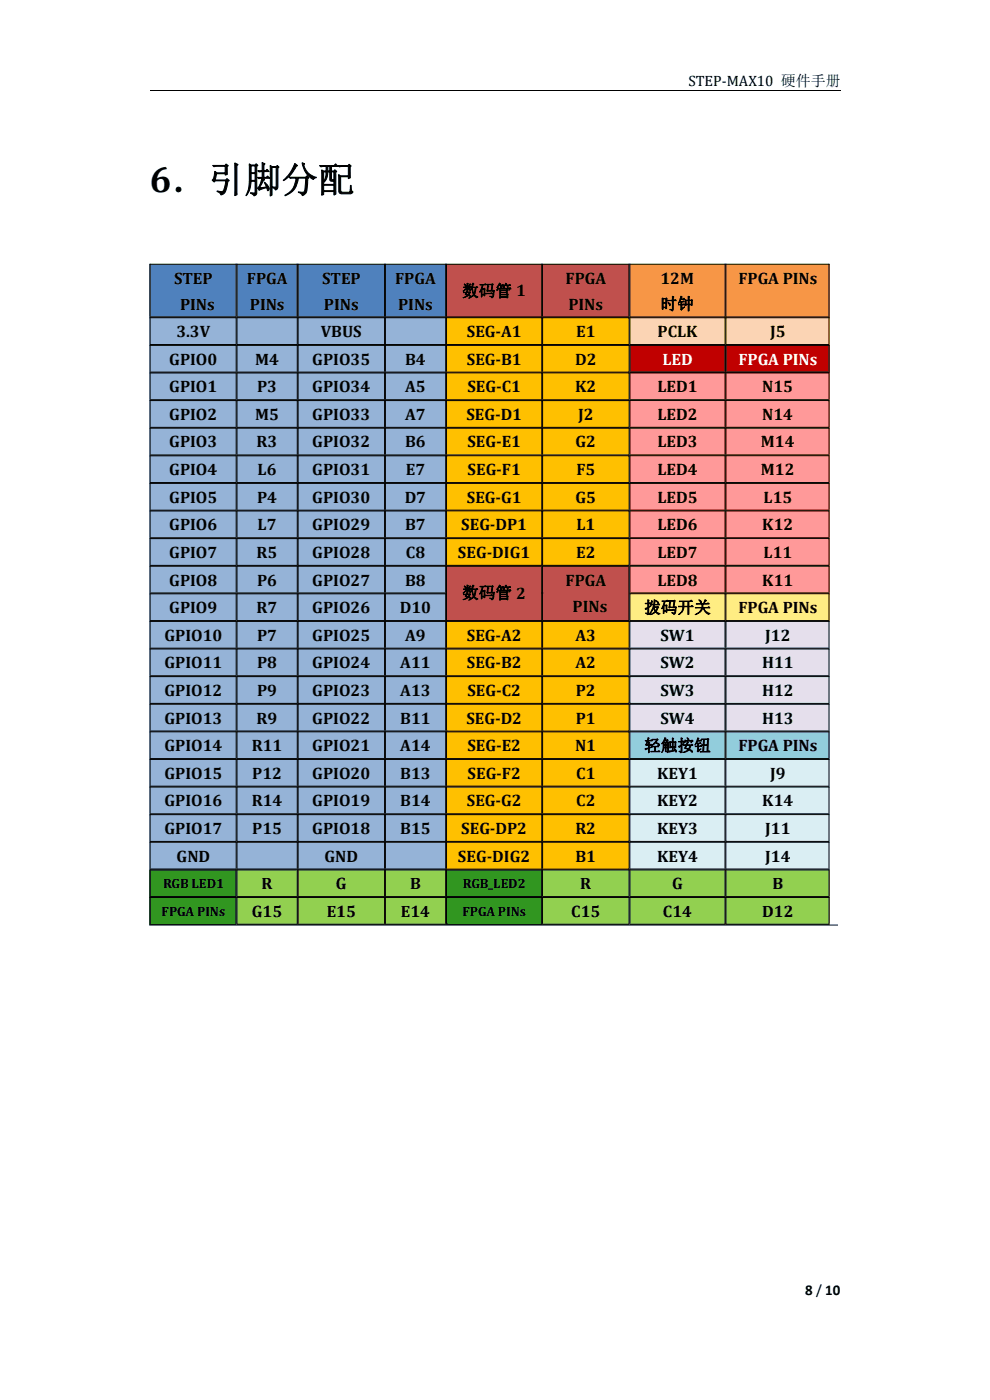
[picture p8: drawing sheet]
<svg xmlns="http://www.w3.org/2000/svg" width="210mm" height="297mm" viewBox="0 0 210 297" stroke-linecap="round" stroke-linejoin="round" font-family="sans-serif">
<defs><g id="words">
<text font-size="7.7" x="31.7" y="40.8">6．引脚分配</text>
<g font-size="3.5">
<text x="36.9" y="60.2">STEP</text>
<text x="38.2" y="65.7">PINs</text>
<text x="52.4" y="60.2">FPGA</text>
<text x="53" y="65.7">PINs</text>
<text x="68.3" y="60.2">STEP</text>
<text x="68.7" y="65.7">PINs</text>
<text x="83.8" y="60.2">FPGA</text>
<text x="84.5" y="65.7">PINs</text>
<text x="98" y="62.9">数码管 1</text>
<text x="120" y="60.2">FPGA</text>
<text x="120.6" y="65.7">PINs</text>
<text x="140.1" y="60.2">12M</text>
<text x="140.2" y="65.7">时钟</text>
<text x="156.6" y="60.2">FPGA PINs</text>
<text x="37.4" y="71.5">3.3V</text>
<text x="68" y="71.5">VBUS</text>
<text x="99" y="71.5">SEG-A1</text>
<text x="122.2" y="71.5">E1</text>
<text x="139.5" y="71.5">PCLK</text>
<text x="163.4" y="71.5">J5</text>
<text x="35.9" y="77.4">GPIO0</text>
<text x="54.1" y="77.4">M4</text>
<text x="66.3" y="77.4">GPIO35</text>
<text x="85.9" y="77.4">B4</text>
<text x="99" y="77.4">SEG-B1</text>
<text x="122" y="77.4">D2</text>
<text x="35.9" y="83.2">GPIO1</text>
<text x="54.5" y="83.2">P3</text>
<text x="66.3" y="83.2">GPIO34</text>
<text x="85.9" y="83.2">A5</text>
<text x="99.1" y="83.2">SEG-C1</text>
<text x="122" y="83.2">K2</text>
<text x="139.4" y="83.2">LED1</text>
<text x="161.7" y="83.2">N15</text>
<text x="35.9" y="89.1">GPIO2</text>
<text x="54.1" y="89.1">M5</text>
<text x="66.3" y="89.1">GPIO33</text>
<text x="85.9" y="89.1">A7</text>
<text x="98.9" y="89.1">SEG-D1</text>
<text x="122.6" y="89.1">J2</text>
<text x="139.4" y="89.1">LED2</text>
<text x="161.7" y="89.1">N14</text>
<text x="35.9" y="94.9">GPIO3</text>
<text x="54.4" y="94.9">R3</text>
<text x="66.3" y="94.9">GPIO32</text>
<text x="85.9" y="94.9">B6</text>
<text x="99.1" y="94.9">SEG-E1</text>
<text x="122.1" y="94.9">G2</text>
<text x="139.4" y="94.9">LED3</text>
<text x="161.4" y="94.9">M14</text>
<text x="35.9" y="100.8">GPIO4</text>
<text x="54.7" y="100.8">L6</text>
<text x="66.3" y="100.8">GPIO31</text>
<text x="86.1" y="100.8">E7</text>
<text x="99.2" y="100.8">SEG-F1</text>
<text x="122.3" y="100.8">F5</text>
<text x="139.4" y="100.8">LED4</text>
<text x="161.4" y="100.8">M12</text>
<text x="35.9" y="106.7">GPIO5</text>
<text x="54.5" y="106.7">P4</text>
<text x="66.3" y="106.7">GPIO30</text>
<text x="85.9" y="106.7">D7</text>
<text x="99" y="106.7">SEG-G1</text>
<text x="122.1" y="106.7">G5</text>
<text x="139.4" y="106.7">LED5</text>
<text x="162" y="106.7">L15</text>
<text x="35.9" y="112.5">GPIO6</text>
<text x="54.7" y="112.5">L7</text>
<text x="66.3" y="112.5">GPIO29</text>
<text x="85.9" y="112.5">B7</text>
<text x="97.8" y="112.5">SEG-DP1</text>
<text x="122.3" y="112.5">L1</text>
<text x="139.4" y="112.5">LED6</text>
<text x="161.7" y="112.5">K12</text>
<text x="35.9" y="118.4">GPIO7</text>
<text x="54.4" y="118.4">R5</text>
<text x="66.3" y="118.4">GPIO28</text>
<text x="86.1" y="118.4">C8</text>
<text x="97.2" y="118.4">SEG-DIG1</text>
<text x="122.2" y="118.4">E2</text>
<text x="139.4" y="118.4">LED7</text>
<text x="162" y="118.4">L11</text>
<text x="35.9" y="124.2">GPIO8</text>
<text x="54.5" y="124.2">P6</text>
<text x="66.3" y="124.2">GPIO27</text>
<text x="85.9" y="124.2">B8</text>
<text x="120" y="124.2">FPGA</text>
<text x="139.4" y="124.2">LED8</text>
<text x="161.7" y="124.2">K11</text>
<text x="35.9" y="130.1">GPIO9</text>
<text x="54.4" y="130.1">R7</text>
<text x="66.3" y="130.1">GPIO26</text>
<text x="84.8" y="130.1">D10</text>
<text x="98" y="127">数码管 2</text>
<text x="121.5" y="129.7">PINs</text>
<text x="136.7" y="130.1">拨码开关</text>
<text x="156.6" y="130.1">FPGA PINs</text>
<text x="34.9" y="135.9">GPIO10</text>
<text x="54.5" y="135.9">P7</text>
<text x="66.3" y="135.9">GPIO25</text>
<text x="85.9" y="135.9">A9</text>
<text x="99" y="135.9">SEG-A2</text>
<text x="122.1" y="135.9">A3</text>
<text x="140.1" y="135.9">SW1</text>
<text x="162.3" y="135.9">J12</text>
<text x="34.9" y="141.8">GPIO11</text>
<text x="54.5" y="141.8">P8</text>
<text x="66.3" y="141.8">GPIO24</text>
<text x="84.9" y="141.8">A11</text>
<text x="99" y="141.8">SEG-B2</text>
<text x="122.1" y="141.8">A2</text>
<text x="140.1" y="141.8">SW2</text>
<text x="161.7" y="141.8">H11</text>
<text x="34.9" y="147.6">GPIO12</text>
<text x="54.5" y="147.6">P9</text>
<text x="66.3" y="147.6">GPIO23</text>
<text x="84.9" y="147.6">A13</text>
<text x="99.1" y="147.6">SEG-C2</text>
<text x="122.1" y="147.6">P2</text>
<text x="140.1" y="147.6">SW3</text>
<text x="161.7" y="147.6">H12</text>
<text x="34.9" y="153.5">GPIO13</text>
<text x="54.4" y="153.5">R9</text>
<text x="66.3" y="153.5">GPIO22</text>
<text x="84.9" y="153.5">B11</text>
<text x="98.9" y="153.5">SEG-D2</text>
<text x="122.1" y="153.5">P1</text>
<text x="140.1" y="153.5">SW4</text>
<text x="161.7" y="153.5">H13</text>
<text x="34.9" y="159.4">GPIO14</text>
<text x="53.4" y="159.4">R11</text>
<text x="66.3" y="159.4">GPIO21</text>
<text x="84.9" y="159.4">A14</text>
<text x="99.1" y="159.4">SEG-E2</text>
<text x="122" y="159.4">N1</text>
<text x="136.7" y="159.4">轻触按钮</text>
<text x="156.6" y="159.4">FPGA PINs</text>
<text x="34.9" y="165.2">GPIO15</text>
<text x="53.5" y="165.2">P12</text>
<text x="66.3" y="165.2">GPIO20</text>
<text x="84.9" y="165.2">B13</text>
<text x="99.2" y="165.2">SEG-F2</text>
<text x="122.2" y="165.2">C1</text>
<text x="139.4" y="165.2">KEY1</text>
<text x="163.4" y="165.2">J9</text>
<text x="34.9" y="171.1">GPIO16</text>
<text x="53.4" y="171.1">R14</text>
<text x="66.3" y="171.1">GPIO19</text>
<text x="84.9" y="171.1">B14</text>
<text x="99" y="171.1">SEG-G2</text>
<text x="122.2" y="171.1">C2</text>
<text x="139.4" y="171.1">KEY2</text>
<text x="161.7" y="171.1">K14</text>
<text x="34.9" y="176.9">GPIO17</text>
<text x="53.5" y="176.9">P15</text>
<text x="66.3" y="176.9">GPIO18</text>
<text x="84.9" y="176.9">B15</text>
<text x="97.8" y="176.9">SEG-DP2</text>
<text x="122" y="176.9">R2</text>
<text x="139.4" y="176.9">KEY3</text>
<text x="162.3" y="176.9">J11</text>
<text x="37.5" y="182.8">GND</text>
<text x="68.8" y="182.8">GND</text>
<text x="97.2" y="182.8">SEG-DIG2</text>
<text x="122.1" y="182.8">B1</text>
<text x="139.4" y="182.8">KEY4</text>
<text x="162.3" y="182.8">J14</text>
<text x="55.5" y="188.7">R</text>
<text x="71.2" y="188.7">G</text>
<text x="87" y="188.7">B</text>
<text x="123.1" y="188.7">R</text>
<text x="142.6" y="188.7">G</text>
<text x="163.9" y="188.7">B</text>
<text x="53.4" y="194.5">G15</text>
<text x="69.3" y="194.5">E15</text>
<text x="85" y="194.5">E14</text>
<text x="121.2" y="194.5">C15</text>
<text x="140.6" y="194.5">C14</text>
<text x="161.7" y="194.5">D12</text>
</g>
<g font-size="3.5" fill="#fff">
<text x="140.5" y="77.4">LED</text>
<text x="156.6" y="77.4">FPGA PINs</text>
</g>
<g font-size="3.2">
<text x="146" y="18.2">STEP-MAX10 硬件手册</text>
<text x="170.8" y="274.8">8 / 10</text>
</g>
<g font-size="2.8">
<text x="34.6" y="188.4">RGB LED1</text>
<text x="98.2" y="188.4">RGB_LED2</text>
<text x="34.3" y="194.2">FPGA PINs</text>
<text x="98.1" y="194.2">FPGA PINs</text>
</g>
</g></defs>
<path d="M31.7 19.2h146.6" fill="none" stroke="#000" stroke-width=".21"/>
<g fill="#4f81bd">
<path d="M31.7 56.1h18.4v11.3h-18.4z" fill-rule="evenodd"/>
<path d="M50.2 56.1h12.9v11.3h-12.9z" fill-rule="evenodd"/>
<path d="M63.2 56.1h18.4v11.3h-18.4z" fill-rule="evenodd"/>
<path d="M81.7 56.1h12.9v11.3h-12.9z" fill-rule="evenodd"/>
</g>
<g fill="#c0504d">
<path d="M94.7 56.1h20.3v11.3h-20.3z" fill-rule="evenodd"/>
<path d="M115.1 56.1h18.4v11.3h-18.4z" fill-rule="evenodd"/>
</g>
<g fill="#f79646">
<path d="M133.6 56.1h20.3v11.3h-20.3z" fill-rule="evenodd"/>
<path d="M154 56.1h22.1v11.3h-22.1z" fill-rule="evenodd"/>
</g>
<g fill="#95b3d7">
<path d="M31.7 67.5h18.4v5.7h-18.4z" fill-rule="evenodd"/>
<path d="M50.2 67.5h12.9v5.7h-12.9z" fill-rule="evenodd"/>
<path d="M63.2 67.5h18.4v5.7h-18.4z" fill-rule="evenodd"/>
<path d="M81.7 67.5h12.9v5.7h-12.9z" fill-rule="evenodd"/>
</g>
<g fill="#ffc000">
<path d="M94.7 67.5h20.3v5.7h-20.3z" fill-rule="evenodd"/>
<path d="M115.1 67.5h18.4v5.7h-18.4z" fill-rule="evenodd"/>
</g>
<g fill="#fbd4b4">
<path d="M133.6 67.5h20.3v5.7h-20.3z" fill-rule="evenodd"/>
<path d="M154 67.5h22.1v5.7h-22.1z" fill-rule="evenodd"/>
</g>
<g fill="#95b3d7">
<path d="M31.7 73.3h18.4v5.8h-18.4z" fill-rule="evenodd"/>
<path d="M50.2 73.3h12.9v5.8h-12.9z" fill-rule="evenodd"/>
<path d="M63.2 73.3h18.4v5.8h-18.4z" fill-rule="evenodd"/>
<path d="M81.7 73.3h12.9v5.8h-12.9z" fill-rule="evenodd"/>
</g>
<g fill="#ffc000">
<path d="M94.7 73.3h20.3v5.8h-20.3z" fill-rule="evenodd"/>
<path d="M115.1 73.3h18.4v5.8h-18.4z" fill-rule="evenodd"/>
</g>
<g fill="#c00000">
<path d="M133.6 73.3h20.3v5.8h-20.3z" fill-rule="evenodd"/>
<path d="M154 73.3h22.1v5.8h-22.1z" fill-rule="evenodd"/>
</g>
<g fill="#95b3d7">
<path d="M31.7 79.2h18.4v5.7h-18.4z" fill-rule="evenodd"/>
<path d="M50.2 79.2h12.9v5.7h-12.9z" fill-rule="evenodd"/>
<path d="M63.2 79.2h18.4v5.7h-18.4z" fill-rule="evenodd"/>
<path d="M81.7 79.2h12.9v5.7h-12.9z" fill-rule="evenodd"/>
</g>
<g fill="#ffc000">
<path d="M94.7 79.2h20.3v5.7h-20.3z" fill-rule="evenodd"/>
<path d="M115.1 79.2h18.4v5.7h-18.4z" fill-rule="evenodd"/>
</g>
<g fill="#f99">
<path d="M133.6 79.2h20.3v5.7h-20.3z" fill-rule="evenodd"/>
<path d="M154 79.2h22.1v5.7h-22.1z" fill-rule="evenodd"/>
</g>
<g fill="#95b3d7">
<path d="M31.7 85h18.4v5.8h-18.4z" fill-rule="evenodd"/>
<path d="M50.2 85h12.9v5.8h-12.9z" fill-rule="evenodd"/>
<path d="M63.2 85h18.4v5.8h-18.4z" fill-rule="evenodd"/>
<path d="M81.7 85h12.9v5.8h-12.9z" fill-rule="evenodd"/>
</g>
<g fill="#ffc000">
<path d="M94.7 85h20.3v5.8h-20.3z" fill-rule="evenodd"/>
<path d="M115.1 85h18.4v5.8h-18.4z" fill-rule="evenodd"/>
</g>
<g fill="#f99">
<path d="M133.6 85h20.3v5.8h-20.3z" fill-rule="evenodd"/>
<path d="M154 85h22.1v5.8h-22.1z" fill-rule="evenodd"/>
</g>
<g fill="#95b3d7">
<path d="M31.7 90.9h18.4v5.8h-18.4z" fill-rule="evenodd"/>
<path d="M50.2 90.9h12.9v5.8h-12.9z" fill-rule="evenodd"/>
<path d="M63.2 90.9h18.4v5.8h-18.4z" fill-rule="evenodd"/>
<path d="M81.7 90.9h12.9v5.8h-12.9z" fill-rule="evenodd"/>
</g>
<g fill="#ffc000">
<path d="M94.7 90.9h20.3v5.8h-20.3z" fill-rule="evenodd"/>
<path d="M115.1 90.9h18.4v5.8h-18.4z" fill-rule="evenodd"/>
</g>
<g fill="#f99">
<path d="M133.6 90.9h20.3v5.8h-20.3z" fill-rule="evenodd"/>
<path d="M154 90.9h22.1v5.8h-22.1z" fill-rule="evenodd"/>
</g>
<g fill="#95b3d7">
<path d="M31.7 96.7h18.4v5.8h-18.4z" fill-rule="evenodd"/>
<path d="M50.2 96.7h12.9v5.8h-12.9z" fill-rule="evenodd"/>
<path d="M63.2 96.7h18.4v5.8h-18.4z" fill-rule="evenodd"/>
<path d="M81.7 96.7h12.9v5.8h-12.9z" fill-rule="evenodd"/>
</g>
<g fill="#ffc000">
<path d="M94.7 96.7h20.3v5.8h-20.3z" fill-rule="evenodd"/>
<path d="M115.1 96.7h18.4v5.8h-18.4z" fill-rule="evenodd"/>
</g>
<g fill="#f99">
<path d="M133.6 96.7h20.3v5.8h-20.3z" fill-rule="evenodd"/>
<path d="M154 96.7h22.1v5.8h-22.1z" fill-rule="evenodd"/>
</g>
<g fill="#95b3d7">
<path d="M31.7 102.6h18.4v5.8h-18.4z" fill-rule="evenodd"/>
<path d="M50.2 102.6h12.9v5.8h-12.9z" fill-rule="evenodd"/>
<path d="M63.2 102.6h18.4v5.8h-18.4z" fill-rule="evenodd"/>
<path d="M81.7 102.6h12.9v5.8h-12.9z" fill-rule="evenodd"/>
</g>
<g fill="#ffc000">
<path d="M94.7 102.6h20.3v5.8h-20.3z" fill-rule="evenodd"/>
<path d="M115.1 102.6h18.4v5.8h-18.4z" fill-rule="evenodd"/>
</g>
<g fill="#f99">
<path d="M133.6 102.6h20.3v5.8h-20.3z" fill-rule="evenodd"/>
<path d="M154 102.6h22.1v5.8h-22.1z" fill-rule="evenodd"/>
</g>
<g fill="#95b3d7">
<path d="M31.7 108.5h18.4v5.7h-18.4z" fill-rule="evenodd"/>
<path d="M50.2 108.5h12.9v5.7h-12.9z" fill-rule="evenodd"/>
<path d="M63.2 108.5h18.4v5.7h-18.4z" fill-rule="evenodd"/>
<path d="M81.7 108.5h12.9v5.7h-12.9z" fill-rule="evenodd"/>
</g>
<g fill="#ffc000">
<path d="M94.7 108.5h20.3v5.7h-20.3z" fill-rule="evenodd"/>
<path d="M115.1 108.5h18.4v5.7h-18.4z" fill-rule="evenodd"/>
</g>
<g fill="#f99">
<path d="M133.6 108.5h20.3v5.7h-20.3z" fill-rule="evenodd"/>
<path d="M154 108.5h22.1v5.7h-22.1z" fill-rule="evenodd"/>
</g>
<g fill="#95b3d7">
<path d="M31.7 114.3h18.4v5.8h-18.4z" fill-rule="evenodd"/>
<path d="M50.2 114.3h12.9v5.8h-12.9z" fill-rule="evenodd"/>
<path d="M63.2 114.3h18.4v5.8h-18.4z" fill-rule="evenodd"/>
<path d="M81.7 114.3h12.9v5.8h-12.9z" fill-rule="evenodd"/>
</g>
<g fill="#ffc000">
<path d="M94.7 114.3h20.3v5.8h-20.3z" fill-rule="evenodd"/>
<path d="M115.1 114.3h18.4v5.8h-18.4z" fill-rule="evenodd"/>
</g>
<g fill="#f99">
<path d="M133.6 114.3h20.3v5.8h-20.3z" fill-rule="evenodd"/>
<path d="M154 114.3h22.1v5.8h-22.1z" fill-rule="evenodd"/>
</g>
<g fill="#95b3d7">
<path d="M31.7 120.2h18.4v5.7h-18.4z" fill-rule="evenodd"/>
<path d="M50.2 120.2h12.9v5.7h-12.9z" fill-rule="evenodd"/>
<path d="M63.2 120.2h18.4v5.7h-18.4z" fill-rule="evenodd"/>
<path d="M81.7 120.2h12.9v5.7h-12.9z" fill-rule="evenodd"/>
</g>
<g fill="#c0504d">
<path d="M94.7 120.2h20.3v11.6h-20.3z" fill-rule="evenodd"/>
<path d="M115.1 120.2h18.4v11.6h-18.4z" fill-rule="evenodd"/>
</g>
<g fill="#f99">
<path d="M133.6 120.2h20.3v5.7h-20.3z" fill-rule="evenodd"/>
<path d="M154 120.2h22.1v5.7h-22.1z" fill-rule="evenodd"/>
</g>
<g fill="#95b3d7">
<path d="M31.7 126h18.4v5.8h-18.4z" fill-rule="evenodd"/>
<path d="M50.2 126h12.9v5.8h-12.9z" fill-rule="evenodd"/>
<path d="M63.2 126h18.4v5.8h-18.4z" fill-rule="evenodd"/>
<path d="M81.7 126h12.9v5.8h-12.9z" fill-rule="evenodd"/>
</g>
<g fill="#ffed83">
<path d="M133.6 126h20.3v5.8h-20.3z" fill-rule="evenodd"/>
<path d="M154 126h22.1v5.8h-22.1z" fill-rule="evenodd"/>
</g>
<g fill="#95b3d7">
<path d="M31.7 131.9h18.4v5.8h-18.4z" fill-rule="evenodd"/>
<path d="M50.2 131.9h12.9v5.8h-12.9z" fill-rule="evenodd"/>
<path d="M63.2 131.9h18.4v5.8h-18.4z" fill-rule="evenodd"/>
<path d="M81.7 131.9h12.9v5.8h-12.9z" fill-rule="evenodd"/>
</g>
<g fill="#ffc000">
<path d="M94.7 131.9h20.3v5.8h-20.3z" fill-rule="evenodd"/>
<path d="M115.1 131.9h18.4v5.8h-18.4z" fill-rule="evenodd"/>
</g>
<g fill="#e5dfec">
<path d="M133.6 131.9h20.3v5.8h-20.3z" fill-rule="evenodd"/>
<path d="M154 131.9h22.1v5.8h-22.1z" fill-rule="evenodd"/>
</g>
<g fill="#95b3d7">
<path d="M31.7 137.7h18.4v5.8h-18.4z" fill-rule="evenodd"/>
<path d="M50.2 137.7h12.9v5.8h-12.9z" fill-rule="evenodd"/>
<path d="M63.2 137.7h18.4v5.8h-18.4z" fill-rule="evenodd"/>
<path d="M81.7 137.7h12.9v5.8h-12.9z" fill-rule="evenodd"/>
</g>
<g fill="#ffc000">
<path d="M94.7 137.7h20.3v5.8h-20.3z" fill-rule="evenodd"/>
<path d="M115.1 137.7h18.4v5.8h-18.4z" fill-rule="evenodd"/>
</g>
<g fill="#e5dfec">
<path d="M133.6 137.7h20.3v5.8h-20.3z" fill-rule="evenodd"/>
<path d="M154 137.7h22.1v5.8h-22.1z" fill-rule="evenodd"/>
</g>
<g fill="#95b3d7">
<path d="M31.7 143.6h18.4v5.8h-18.4z" fill-rule="evenodd"/>
<path d="M50.2 143.6h12.9v5.8h-12.9z" fill-rule="evenodd"/>
<path d="M63.2 143.6h18.4v5.8h-18.4z" fill-rule="evenodd"/>
<path d="M81.7 143.6h12.9v5.8h-12.9z" fill-rule="evenodd"/>
</g>
<g fill="#ffc000">
<path d="M94.7 143.6h20.3v5.8h-20.3z" fill-rule="evenodd"/>
<path d="M115.1 143.6h18.4v5.8h-18.4z" fill-rule="evenodd"/>
</g>
<g fill="#e5dfec">
<path d="M133.6 143.6h20.3v5.8h-20.3z" fill-rule="evenodd"/>
<path d="M154 143.6h22.1v5.8h-22.1z" fill-rule="evenodd"/>
</g>
<g fill="#95b3d7">
<path d="M31.7 149.5h18.4v5.7h-18.4z" fill-rule="evenodd"/>
<path d="M50.2 149.5h12.9v5.7h-12.9z" fill-rule="evenodd"/>
<path d="M63.2 149.5h18.4v5.7h-18.4z" fill-rule="evenodd"/>
<path d="M81.7 149.5h12.9v5.7h-12.9z" fill-rule="evenodd"/>
</g>
<g fill="#ffc000">
<path d="M94.7 149.5h20.3v5.7h-20.3z" fill-rule="evenodd"/>
<path d="M115.1 149.5h18.4v5.7h-18.4z" fill-rule="evenodd"/>
</g>
<g fill="#e5dfec">
<path d="M133.6 149.5h20.3v5.7h-20.3z" fill-rule="evenodd"/>
<path d="M154 149.5h22.1v5.7h-22.1z" fill-rule="evenodd"/>
</g>
<g fill="#95b3d7">
<path d="M31.7 155.3h18.4v5.8h-18.4z" fill-rule="evenodd"/>
<path d="M50.2 155.3h12.9v5.8h-12.9z" fill-rule="evenodd"/>
<path d="M63.2 155.3h18.4v5.8h-18.4z" fill-rule="evenodd"/>
<path d="M81.7 155.3h12.9v5.8h-12.9z" fill-rule="evenodd"/>
</g>
<g fill="#ffc000">
<path d="M94.7 155.3h20.3v5.8h-20.3z" fill-rule="evenodd"/>
<path d="M115.1 155.3h18.4v5.8h-18.4z" fill-rule="evenodd"/>
</g>
<g fill="#92cddc">
<path d="M133.6 155.3h20.3v5.8h-20.3z" fill-rule="evenodd"/>
<path d="M154 155.3h22.1v5.8h-22.1z" fill-rule="evenodd"/>
</g>
<g fill="#95b3d7">
<path d="M31.7 161.2h18.4v5.7h-18.4z" fill-rule="evenodd"/>
<path d="M50.2 161.2h12.9v5.7h-12.9z" fill-rule="evenodd"/>
<path d="M63.2 161.2h18.4v5.7h-18.4z" fill-rule="evenodd"/>
<path d="M81.7 161.2h12.9v5.7h-12.9z" fill-rule="evenodd"/>
</g>
<g fill="#ffc000">
<path d="M94.7 161.2h20.3v5.7h-20.3z" fill-rule="evenodd"/>
<path d="M115.1 161.2h18.4v5.7h-18.4z" fill-rule="evenodd"/>
</g>
<g fill="#daeef3">
<path d="M133.6 161.2h20.3v5.7h-20.3z" fill-rule="evenodd"/>
<path d="M154 161.2h22.1v5.7h-22.1z" fill-rule="evenodd"/>
</g>
<g fill="#95b3d7">
<path d="M31.7 167h18.4v5.8h-18.4z" fill-rule="evenodd"/>
<path d="M50.2 167h12.9v5.8h-12.9z" fill-rule="evenodd"/>
<path d="M63.2 167h18.4v5.8h-18.4z" fill-rule="evenodd"/>
<path d="M81.7 167h12.9v5.8h-12.9z" fill-rule="evenodd"/>
</g>
<g fill="#ffc000">
<path d="M94.7 167h20.3v5.8h-20.3z" fill-rule="evenodd"/>
<path d="M115.1 167h18.4v5.8h-18.4z" fill-rule="evenodd"/>
</g>
<g fill="#daeef3">
<path d="M133.6 167h20.3v5.8h-20.3z" fill-rule="evenodd"/>
<path d="M154 167h22.1v5.8h-22.1z" fill-rule="evenodd"/>
</g>
<g fill="#95b3d7">
<path d="M31.7 172.9h18.4v5.7h-18.4z" fill-rule="evenodd"/>
<path d="M50.2 172.9h12.9v5.7h-12.9z" fill-rule="evenodd"/>
<path d="M63.2 172.9h18.4v5.7h-18.4z" fill-rule="evenodd"/>
<path d="M81.7 172.9h12.9v5.7h-12.9z" fill-rule="evenodd"/>
</g>
<g fill="#ffc000">
<path d="M94.7 172.9h20.3v5.7h-20.3z" fill-rule="evenodd"/>
<path d="M115.1 172.9h18.4v5.7h-18.4z" fill-rule="evenodd"/>
</g>
<g fill="#daeef3">
<path d="M133.6 172.9h20.3v5.7h-20.3z" fill-rule="evenodd"/>
<path d="M154 172.9h22.1v5.7h-22.1z" fill-rule="evenodd"/>
</g>
<g fill="#95b3d7">
<path d="M31.7 178.7h18.4v5.8h-18.4z" fill-rule="evenodd"/>
<path d="M50.2 178.7h12.9v5.8h-12.9z" fill-rule="evenodd"/>
<path d="M63.2 178.7h18.4v5.8h-18.4z" fill-rule="evenodd"/>
<path d="M81.7 178.7h12.9v5.8h-12.9z" fill-rule="evenodd"/>
</g>
<g fill="#ffc000">
<path d="M94.7 178.7h20.3v5.8h-20.3z" fill-rule="evenodd"/>
<path d="M115.1 178.7h18.4v5.8h-18.4z" fill-rule="evenodd"/>
</g>
<g fill="#daeef3">
<path d="M133.6 178.7h20.3v5.8h-20.3z" fill-rule="evenodd"/>
<path d="M154 178.7h22.1v5.8h-22.1z" fill-rule="evenodd"/>
</g>
<path d="M31.7 184.6h18.4v5.8h-18.4z" fill-rule="evenodd" fill="#319620"/>
<g fill="#92d050">
<path d="M50.2 184.6h12.9v5.8h-12.9z" fill-rule="evenodd"/>
<path d="M63.2 184.6h18.4v5.8h-18.4z" fill-rule="evenodd"/>
<path d="M81.7 184.6h12.9v5.8h-12.9z" fill-rule="evenodd"/>
</g>
<path d="M94.7 184.6h20.3v5.8h-20.3z" fill-rule="evenodd" fill="#319620"/>
<g fill="#92d050">
<path d="M115.1 184.6h18.4v5.8h-18.4z" fill-rule="evenodd"/>
<path d="M133.6 184.6h20.3v5.8h-20.3z" fill-rule="evenodd"/>
<path d="M154 184.6h22.1v5.8h-22.1z" fill-rule="evenodd"/>
</g>
<path d="M31.7 190.4h18.4v5.8h-18.4z" fill-rule="evenodd" fill="#319620"/>
<g fill="#92d050">
<path d="M50.2 190.4h12.9v5.8h-12.9z" fill-rule="evenodd"/>
<path d="M63.2 190.4h18.4v5.8h-18.4z" fill-rule="evenodd"/>
<path d="M81.7 190.4h12.9v5.8h-12.9z" fill-rule="evenodd"/>
</g>
<path d="M94.7 190.4h20.3v5.8h-20.3z" fill-rule="evenodd" fill="#319620"/>
<g fill="#92d050">
<path d="M115.1 190.4h18.4v5.8h-18.4z" fill-rule="evenodd"/>
<path d="M133.6 190.4h20.3v5.8h-20.3z" fill-rule="evenodd"/>
<path d="M154 190.4h22.1v5.8h-22.1z" fill-rule="evenodd"/>
</g>
<g fill="none" stroke="#000" stroke-width=".21">
<path d="M31.8 56.1h144.1M31.8 56v11.2M50.1 56v11.2M50.3 56v11.2M63.1 56v11.2M63.2 56v11.2M81.6 56v11.2M81.8 56v11.2M94.5 56v11.2M94.7 56v11.2M114.9 56v11.2M115.1 56v11.2"/>
<path d="M133.4 56v11.2M133.6 56v11.2M153.8 56v11.2M154 56v11.2M175.9 56v11.2M31.8 67.2h144.1M31.8 67.4h144.1M31.8 73.1h144.1M31.8 73.3h144.1M31.8 78.9h144.1M31.8 79.1h144.1M31.8 67.3v5.7"/>
<path d="M31.8 73.2v5.7M31.8 79v5.7M50.1 67.3v5.7M50.1 73.2v5.7M50.1 79v5.7M50.3 67.3v5.7M50.3 73.2v5.7M50.3 79v5.7M63.1 67.3v5.7M63.1 73.2v5.7M63.1 79v5.7M63.2 67.3v5.7"/>
<path d="M63.2 73.2v5.7M63.2 79v5.7M81.6 67.3v5.7M81.6 73.2v5.7M81.6 79v5.7M81.8 67.3v5.7M81.8 73.2v5.7M81.8 79v5.7M94.5 67.3v5.7M94.5 73.2v5.7M94.5 79v5.7M94.7 67.3v5.7"/>
<path d="M94.7 73.2v5.7M94.7 79v5.7M114.9 67.3v5.7M114.9 73.2v5.7M114.9 79v5.7M115.1 67.3v5.7M115.1 73.2v5.7M115.1 79v5.7M133.4 67.3v5.7M133.4 73.2v5.7M133.4 79v5.7M133.6 67.3v5.7"/>
<path d="M133.6 73.2v5.7M133.6 79v5.7M153.8 67.3v5.7M153.8 73.2v5.7M153.8 79v5.7M154 67.3v5.7M154 73.2v5.7M154 79v5.7M175.9 67.3v5.7M175.9 73.2v5.7M175.9 79v5.7M31.8 84.8h144.1"/>
<path d="M31.8 85h144.1M31.8 90.7h144.1M31.8 90.8h144.1M31.8 96.5h144.1M31.8 96.7h144.1M31.8 84.9v5.7M31.8 90.8v5.6M31.8 96.6v5.7M50.1 84.9v5.7M50.1 90.8v5.6M50.1 96.6v5.7M50.3 84.9v5.7"/>
<path d="M50.3 90.8v5.6M50.3 96.6v5.7M63.1 84.9v5.7M63.1 90.8v5.6M63.1 96.6v5.7M63.2 84.9v5.7M63.2 90.8v5.6M63.2 96.6v5.7M81.6 84.9v5.7M81.6 90.8v5.6M81.6 96.6v5.7M81.8 84.9v5.7"/>
<path d="M81.8 90.8v5.6M81.8 96.6v5.7M94.5 84.9v5.7M94.5 90.8v5.6M94.5 96.6v5.7M94.7 84.9v5.7M94.7 90.8v5.6M94.7 96.6v5.7M114.9 84.9v5.7M114.9 90.8v5.6M114.9 96.6v5.7M115.1 84.9v5.7"/>
<path d="M115.1 90.8v5.6M115.1 96.6v5.7M133.4 84.9v5.7M133.4 90.8v5.6M133.4 96.6v5.7M133.6 84.9v5.7M133.6 90.8v5.6M133.6 96.6v5.7M153.8 84.9v5.7M153.8 90.8v5.6M153.8 96.6v5.7M154 84.9v5.7"/>
<path d="M154 90.8v5.6M154 96.6v5.7M175.9 84.9v5.7M175.9 90.8v5.6M175.9 96.6v5.7M31.8 102.4h144.1M31.8 102.5h144.1M31.8 108.2h144.1M31.8 108.4h144.1M31.8 114.1h144.1M31.8 114.3h144.1M31.8 119.9h144.1"/>
<path d="M31.8 102.5v5.6M31.8 108.3v5.7M31.8 114.2v5.7M50.1 102.5v5.6M50.1 108.3v5.7M50.1 114.2v5.7M50.3 102.5v5.6M50.3 108.3v5.7M50.3 114.2v5.7M63.1 102.5v5.6M63.1 108.3v5.7M63.1 114.2v5.7"/>
<path d="M63.2 102.5v5.6M63.2 108.3v5.7M63.2 114.2v5.7M81.6 102.5v5.6M81.6 108.3v5.7M81.6 114.2v5.7M81.8 102.5v5.6M81.8 108.3v5.7M81.8 114.2v5.7M94.5 102.5v5.6M94.5 108.3v5.7M94.5 114.2v5.7"/>
<path d="M94.7 102.5v5.6M94.7 108.3v5.7M94.7 114.2v5.7M114.9 102.5v5.6M114.9 108.3v5.7M114.9 114.2v5.7M115.1 102.5v5.6M115.1 108.3v5.7M115.1 114.2v5.7M133.4 102.5v5.6M133.4 108.3v5.7M133.4 114.2v5.7"/>
<path d="M133.6 102.5v5.6M133.6 108.3v5.7M133.6 114.2v5.7M153.8 102.5v5.6M153.8 108.3v5.7M153.8 114.2v5.7M154 102.5v5.6M154 108.3v5.7M154 114.2v5.7M175.9 102.5v5.6M175.9 108.3v5.7M175.9 114.2v5.7"/>
<path d="M31.8 120.1h144.1M31.8 125.8h62.8M31.8 126h62.8M31.8 131.7h144.1M31.8 131.8h144.1M31.8 137.5h144.1M31.8 137.7h144.1M31.8 120v5.7M31.8 125.9v5.7M31.8 131.7v5.7M31.8 137.6v5.7M50.1 120v5.7"/>
<path d="M50.1 125.9v5.7M50.1 131.7v5.7M50.1 137.6v5.7M50.3 120v5.7M50.3 125.9v5.7M50.3 131.7v5.7M50.3 137.6v5.7M63.1 120v5.7M63.1 125.9v5.7M63.1 131.7v5.7M63.1 137.6v5.7M63.2 120v5.7"/>
<path d="M63.2 125.9v5.7M63.2 131.7v5.7M63.2 137.6v5.7M81.6 120v5.7M81.6 125.9v5.7M81.6 131.7v5.7M81.6 137.6v5.7M81.8 120v5.7M81.8 125.9v5.7M81.8 131.7v5.7M81.8 137.6v5.7M94.5 120v5.7"/>
<path d="M94.5 125.9v5.7M94.5 131.7v5.7M94.5 137.6v5.7M94.7 120v11.6M94.7 131.7v5.7M94.7 137.6v5.7M114.9 120.2v11.4M114.9 131.7v5.7M114.9 137.6v5.7M115.1 120v11.6M115.1 131.7v5.7M115.1 137.6v5.7"/>
<path d="M133.4 120.2v11.4M133.4 131.7v5.7M133.4 137.6v5.7M133.5 125.8h42.4M133.5 126h42.4M133.6 120v5.7M133.6 125.9v5.7M133.6 131.7v5.7M133.6 137.6v5.7M153.8 120v5.7M153.8 125.9v5.7M153.8 131.7v5.7"/>
<path d="M153.8 137.6v5.7M154 120v5.7M154 125.9v5.7M154 131.7v5.7M154 137.6v5.7M175.9 120v5.7M175.9 125.9v5.7M175.9 131.7v5.7M175.9 137.6v5.7M31.8 143.4h144.1M31.8 143.5h144.1M31.8 149.2h144.1"/>
<path d="M31.8 149.4h144.1M31.8 155.1h144.1M31.8 155.3h144.1M31.8 143.5v5.6M31.8 149.3v5.7M31.8 155.2v5.6M50.1 143.5v5.6M50.1 149.3v5.7M50.1 155.2v5.6M50.3 143.5v5.6M50.3 149.3v5.7M50.3 155.2v5.6"/>
<path d="M63.1 143.5v5.6M63.1 149.3v5.7M63.1 155.2v5.6M63.2 143.5v5.6M63.2 149.3v5.7M63.2 155.2v5.6M81.6 143.5v5.6M81.6 149.3v5.7M81.6 155.2v5.6M81.8 143.5v5.6M81.8 149.3v5.7M81.8 155.2v5.6"/>
<path d="M94.5 143.5v5.6M94.5 149.3v5.7M94.5 155.2v5.6M94.7 143.5v5.6M94.7 149.3v5.7M94.7 155.2v5.6M114.9 143.5v5.6M114.9 149.3v5.7M114.9 155.2v5.6M115.1 143.5v5.6M115.1 149.3v5.7M115.1 155.2v5.6"/>
<path d="M133.4 143.5v5.6M133.4 149.3v5.7M133.4 155.2v5.6M133.6 143.5v5.6M133.6 149.3v5.7M133.6 155.2v5.6M153.8 143.5v5.6M153.8 149.3v5.7M153.8 155.2v5.6M154 143.5v5.6M154 149.3v5.7M154 155.2v5.6"/>
<path d="M175.9 143.5v5.6M175.9 149.3v5.7M175.9 155.2v5.6M31.8 160.9h144.1M31.8 161.1h144.1M31.8 166.8h144.1M31.8 167h144.1M31.8 172.6h144.1M31.8 172.8h144.1M31.8 178.5h144.1M31.8 178.7h144.1M31.8 161v5.7"/>
<path d="M31.8 166.9v5.7M31.8 172.7v5.7M31.8 178.6v5.7M50.1 161v5.7M50.1 166.9v5.7M50.1 172.7v5.7M50.1 178.6v5.7M50.3 161v5.7M50.3 166.9v5.7M50.3 172.7v5.7M50.3 178.6v5.7M63.1 161v5.7"/>
<path d="M63.1 166.9v5.7M63.1 172.7v5.7M63.1 178.6v5.7M63.2 161v5.7M63.2 166.9v5.7M63.2 172.7v5.7M63.2 178.6v5.7M81.6 161v5.7M81.6 166.9v5.7M81.6 172.7v5.7M81.6 178.6v5.7M81.8 161v5.7"/>
<path d="M81.8 166.9v5.7M81.8 172.7v5.7M81.8 178.6v5.7M94.5 161v5.7M94.5 166.9v5.7M94.5 172.7v5.7M94.5 178.6v5.7M94.7 161v5.7M94.7 166.9v5.7M94.7 172.7v5.7M94.7 178.6v5.7M114.9 161v5.7"/>
<path d="M114.9 166.9v5.7M114.9 172.7v5.7M114.9 178.6v5.7M115.1 161v5.7M115.1 166.9v5.7M115.1 172.7v5.7M115.1 178.6v5.7M133.4 161v5.7M133.4 166.9v5.7M133.4 172.7v5.7M133.4 178.6v5.7M133.6 161v5.7"/>
<path d="M133.6 166.9v5.7M133.6 172.7v5.7M133.6 178.6v5.7M153.8 161v5.7M153.8 166.9v5.7M153.8 172.7v5.7M153.8 178.6v5.7M154 161v5.7M154 166.9v5.7M154 172.7v5.7M154 178.6v5.7M175.9 161v5.7"/>
<path d="M175.9 166.9v5.7M175.9 172.7v5.7M175.9 178.6v5.7M31.7 196.2h146M31.8 184.4h144.1M31.8 184.5h144.1M31.8 190.2h144.1M31.8 190.4h144.1M31.8 196.1h144.1M31.8 184.4v5.7M31.8 190.3v5.7M50.1 184.4v5.7"/>
<path d="M50.1 190.3v5.7M50.3 184.4v5.7M50.3 190.3v5.7M63.1 184.4v5.7M63.1 190.3v5.7M63.2 184.4v5.7M63.2 190.3v5.7M81.6 184.4v5.7M81.6 190.3v5.7M81.8 184.4v5.7M81.8 190.3v5.7M94.5 184.4v5.7"/>
<path d="M94.5 190.3v5.7M94.7 184.4v5.7M94.7 190.3v5.7M114.9 184.4v5.7M114.9 190.3v5.7M115.1 184.4v5.7M115.1 190.3v5.7M133.4 184.4v5.7M133.4 190.3v5.7M133.6 184.4v5.7M133.6 190.3v5.7M153.8 184.4v5.7"/>
<path d="M153.8 190.3v5.7M154 184.4v5.7M154 190.3v5.7M175.9 184.4v5.7M175.9 190.3v5.7"/>
</g>
<use href="#words"/>
</svg>
